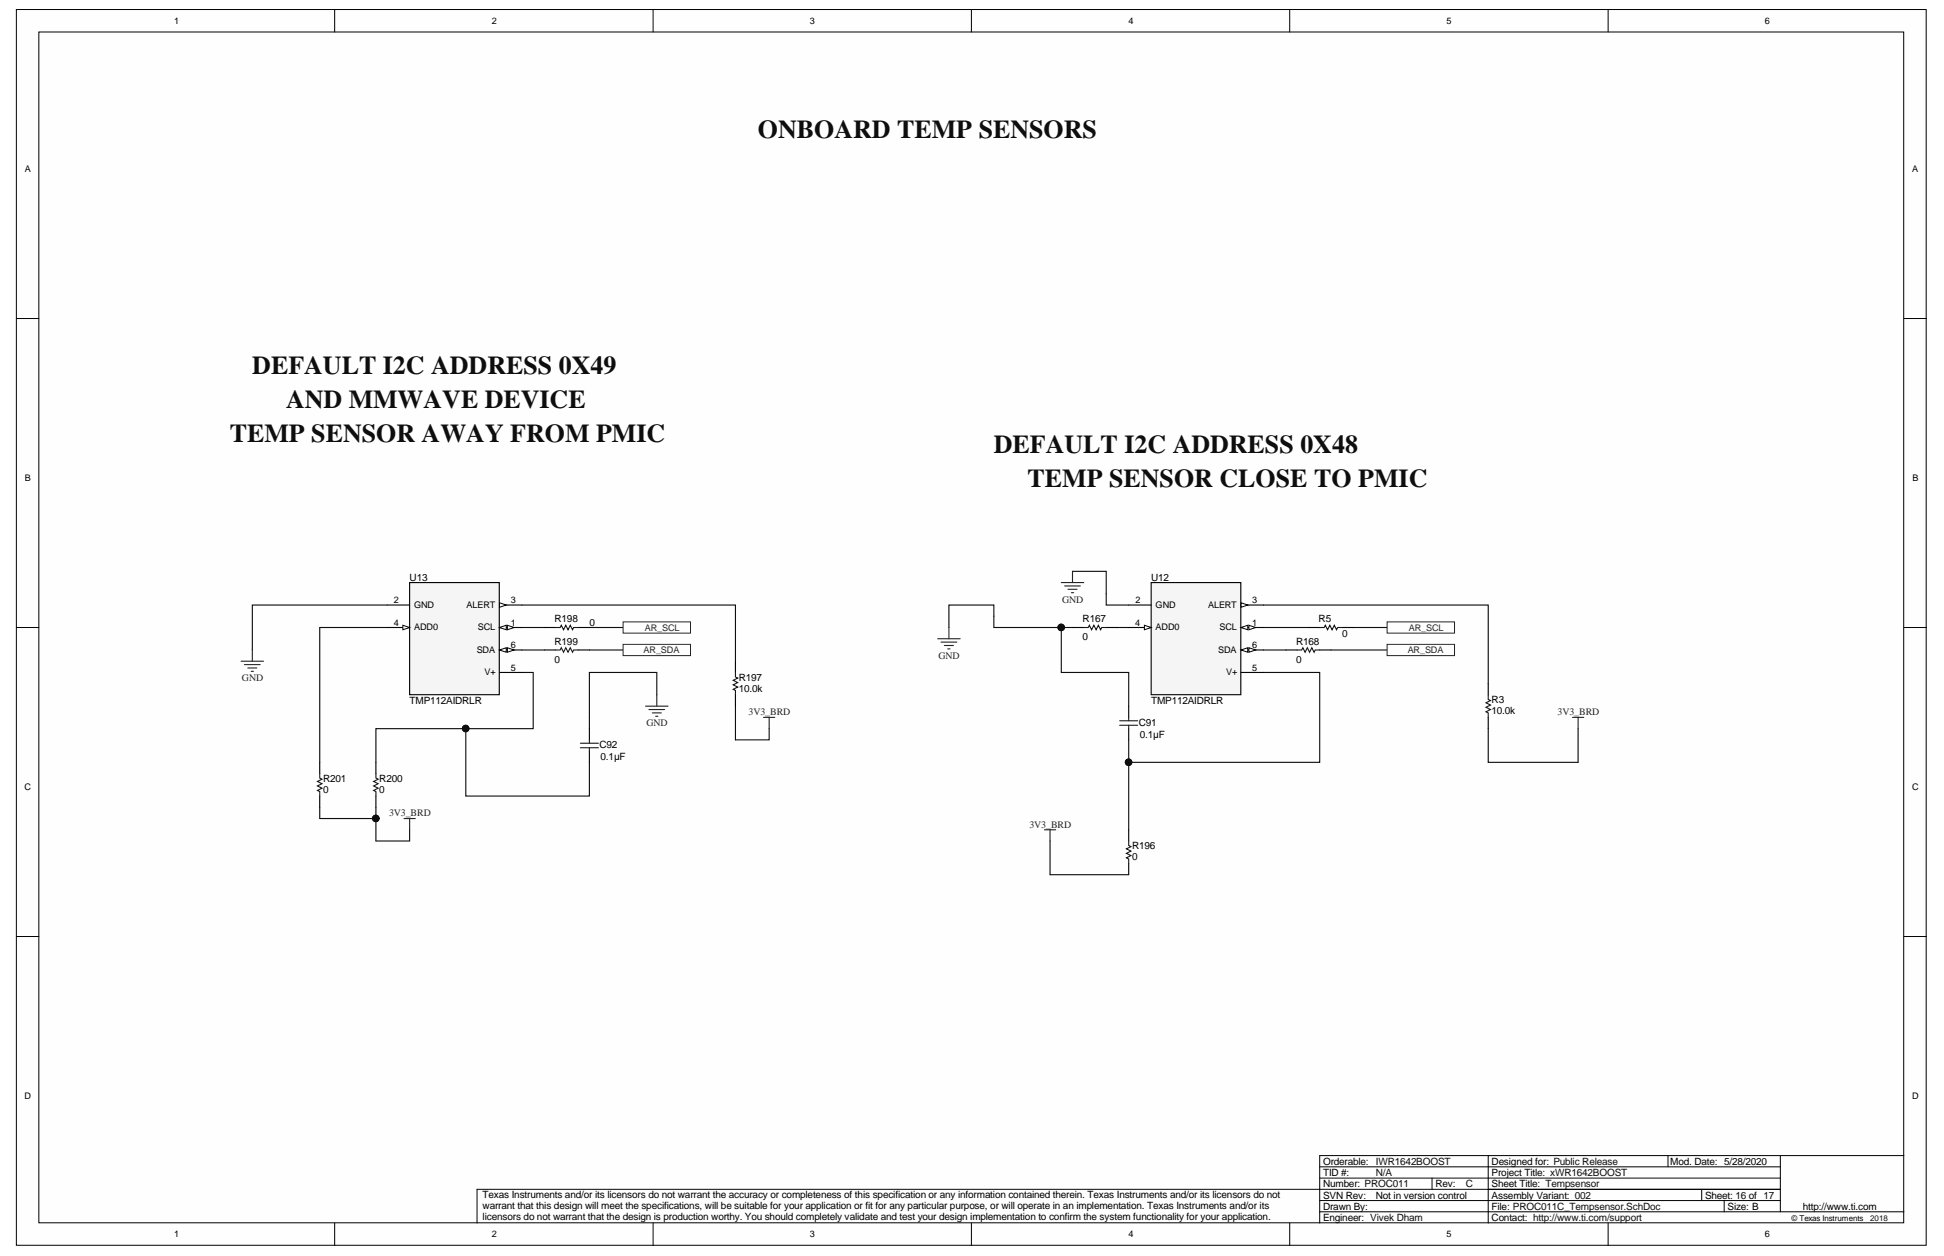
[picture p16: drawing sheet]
<svg xmlns="http://www.w3.org/2000/svg" width="432mm" height="279mm" viewBox="0 0 432 279" stroke-linecap="round" stroke-linejoin="round" font-family="sans-serif">
<defs><g id="words">
<g font-size="5.7" fill="#0e0e0e">
<text x="168.3" y="30.7">ONBOARD TEMP SENSORS</text>
<text x="56" y="83.1">DEFAULT I2C ADDRESS 0X49</text>
<text x="63.5" y="90.6">AND MMWAVE DEVICE</text>
<text x="51.1" y="98.1">TEMP SENSOR AWAY FROM PMIC</text>
<text x="220.8" y="100.6">DEFAULT I2C ADDRESS 0X48</text>
<text x="228.2" y="108.1">TEMP SENSOR CLOSE TO PMIC</text>
</g>
<g font-size="2.2">
<text x="91" y="129">U13</text>
<text x="255.7" y="129">U12</text>
<text x="123.2" y="138.2">R198</text>
<text x="123.2" y="143.2">R199</text>
<text x="130.9" y="139">0</text>
<text x="240.5" y="142.2">0</text>
<text x="240.5" y="138.2">R167</text>
<text x="287.9" y="143.2">R168</text>
<text x="292.9" y="138.2">R5</text>
<text x="298.1" y="141.5">0</text>
<text x="123.2" y="147.2">0</text>
<text x="287.9" y="147.2">0</text>
<text x="164.1" y="153.7">10.0k</text>
<text x="164.1" y="151.2">R197</text>
<text x="91" y="156.5">TMP112AIDRLR</text>
<text x="253" y="161.2">C91</text>
<text x="255.7" y="156.5">TMP112AIDRLR</text>
<text x="331.3" y="158.7">10.0k</text>
<text x="331.3" y="156.2">R3</text>
<text x="133.2" y="166.2">C92</text>
<text x="253.2" y="163.9">0.1µF</text>
<text x="71.8" y="173.7">R201</text>
<text x="84.2" y="173.7">R200</text>
<text x="133.4" y="168.9">0.1µF</text>
<text x="71.8" y="176.2">0</text>
<text x="84.2" y="176.2">0</text>
<text x="251.5" y="191.2">0</text>
<text x="251.5" y="188.7">R196</text>
<text x="293.9" y="263.8">Number: PROC011</text>
<text x="293.9" y="261.3">TID #:</text>
<text x="293.9" y="258.8">Orderable:</text>
<text x="318.8" y="263.8">Rev:</text>
<text x="331.3" y="263.8">Sheet Title: Tempsensor</text>
<text x="331.3" y="261.3">Project Title: xWR1642BOOST</text>
<text x="331.3" y="258.8">Designed for: Public Release</text>
<text x="371" y="258.8">Mod. Date: 5/28/2020</text>
<text x="107.2" y="266.2">Texas Instruments and/or its licensors do not warrant the accuracy or completeness of this specification or any information contained therein. Texas Instruments and/or its licensors do not</text>
<text x="107.2" y="268.7">warrant that this design will meet the specifications, will be suitable for your application or fit for any particular purpose, or will operate in an implementation. Texas Instruments and/or its</text>
<text x="293.9" y="268.8">Drawn By:</text>
<text x="293.9" y="266.3">SVN Rev:</text>
<text x="305.6" y="266.3">Not in version control</text>
<text x="331.3" y="268.8">File: PROC011C_Tempsensor.SchDoc</text>
<text x="331.3" y="266.3">Assembly Variant: 002</text>
<text x="378.7" y="266.3">Sheet: 16 of 17</text>
<text x="383.7" y="268.8">Size: B</text>
<text x="400.4" y="268.8">http://www.ti.com</text>
<text x="107.2" y="271.1">licensors do not warrant that the design is production worthy. You should completely validate and test your design implementation to confirm the system functionality for your application.</text>
<text x="293.9" y="271.3">Engineer: Vivek Dham</text>
<text x="331.3" y="271.3">Contact: http://www.ti.com/support</text>
</g>
<g font-size="2.2" fill="#262626">
<text x="235.9" y="133.9">GND</text>
<text x="208.5" y="146.4">GND</text>
<text x="53.7" y="151.4">GND</text>
<text x="143.6" y="161.3">GND</text>
<text x="166.3" y="158.9">3V3_BRD</text>
<text x="346" y="158.9">3V3_BRD</text>
<text x="86.4" y="181.4">3V3_BRD</text>
<text x="228.7" y="183.9">3V3_BRD</text>
</g>
<g font-size="2.2" fill="#0e0e0e">
<text x="305.6" y="261.3">N/A</text>
<text x="305.6" y="258.8">IWR1642BOOST</text>
<text x="325.6" y="263.8">C</text>
</g>
<g font-size="2">
<text x="38.7" y="5.3">1</text>
<text x="109.2" y="5.3">2</text>
<text x="179.9" y="5.3">3</text>
<text x="250.6" y="5.3">4</text>
<text x="321.3" y="5.3">5</text>
<text x="392" y="5.3">6</text>
<text x="5.5" y="38.3">A</text>
<text x="424.7" y="38.3">A</text>
<text x="5.5" y="106.9">B</text>
<text x="424.8" y="106.9">B</text>
<text x="87.5" y="134">2</text>
<text x="92" y="135">GND</text>
<text x="103.6" y="135">ALERT</text>
<text x="113.4" y="134">3</text>
<text x="252.2" y="134">2</text>
<text x="256.7" y="135">GND</text>
<text x="268.3" y="135">ALERT</text>
<text x="278.2" y="134">3</text>
<text x="87.5" y="139">4</text>
<text x="92" y="140">ADD0</text>
<text x="106.2" y="140">SCL</text>
<text x="113.4" y="139">1</text>
<text x="113.4" y="144">6</text>
<text x="252.2" y="139">4</text>
<text x="256.7" y="140">ADD0</text>
<text x="270.9" y="140">SCL</text>
<text x="278.2" y="139">1</text>
<text x="278.2" y="144">6</text>
<text x="105.9" y="145">SDA</text>
<text x="107.6" y="150">V+</text>
<text x="113.4" y="149">5</text>
<text x="270.6" y="145">SDA</text>
<text x="272.3" y="150">V+</text>
<text x="278.2" y="149">5</text>
<text x="5.5" y="175.6">C</text>
<text x="424.7" y="175.6">C</text>
<text x="5.5" y="244.2">D</text>
<text x="424.7" y="244.2">D</text>
<text x="38.7" y="274.9">1</text>
<text x="109.2" y="274.9">2</text>
<text x="179.9" y="274.9">3</text>
<text x="250.6" y="274.9">4</text>
<text x="321.3" y="274.9">5</text>
<text x="392" y="274.9">6</text>
</g>
<g font-size="2" fill="#262626">
<text x="143.2" y="140.1">AR_SCL</text>
<text x="312.9" y="140.1">AR_SCL</text>
<text x="143" y="145.1">AR_SDA</text>
<text x="312.7" y="145.1">AR_SDA</text>
</g>
<text font-size="1.8" x="397.9" y="271.3">© Texas Instruments</text>
<text font-size="1.8" fill="#0e0e0e" x="415.4" y="271.3">2018</text>
</g></defs>
<g fill="#fefefe" stroke="#000" stroke-width=".22">
<path d="M3.6 2.1h424.2v274.6h-424.2z"/>
<path d="M8.6 7.1h414.3v264.6h-414.3z"/>
</g>
<g fill="none" stroke="#000" stroke-width=".22">
<path d="M74.3 2.1v5M145.1 2.1v5M215.8 2.1v5M286.5 2.1v5M357.2 2.1v5M3.6 70.8h5M422.9 70.8h5M3.6 139.4h5M422.9 139.4h5M3.6 208.1h5M422.9 208.1h5M293.1 259.2h102.4"/>
<path d="M330.6 256.7h-37.5v15M370.5 256.7v2.5M395.5 256.7v12.5M422.9 256.7h-92.3v15M74.3 271.7v5M145.1 271.7v5M215.8 271.7v5M286.5 271.7v5M293.1 269.2h129.8M293.1 266.7h102.4M293.1 261.7h102.4M318.1 261.7v2.5"/>
<path d="M357.2 271.7v5M378 264.2v2.5M383 266.7v2.5M395.5 264.2h-289.5v7.5"/>
</g>
<path d="M220.8 136.9v2.5h14.9M248.2 139.4h2.5M280.7 149.4h12.4v20h-42.4v15M280.7 144.4h4.9M295.6 144.4h12.5M250.7 164.4v5" fill="none" stroke="#0e0e0e" stroke-width=".25"/>
<g fill="#0e0e0e" stroke="#0e0e0e" stroke-width=".22">
<circle cx="250.7" cy="169.3" r=".72"/>
<circle cx="235.7" cy="139.4" r=".72"/>
</g>
<path d="M210.8 139.4v2.5M208.3 141.9h5M209 142.7h3.5M209.8 143.4h2M210.5 144.2h.5M232 184.4h2.5M233.2 184.4v2.4" fill="none" stroke="#262626" stroke-width=".25"/>
<path d="M308.1 143.2h15v2.5h-15z" fill-rule="evenodd" fill="#fefefe" stroke="#262626" stroke-width=".22"/>
<path d="M280.7 134.4h49.9v17.5M280.7 139.4h9.9M300.6 139.4h7.5M330.6 161.9v7.5h19.9" fill="none" stroke="#0e0e0e" stroke-width=".25"/>
<path d="M349.3 159.4h2.5M350.5 159.4v2.5" fill="none" stroke="#262626" stroke-width=".25"/>
<path d="M308.1 138.2h15v2.5h-15z" fill-rule="evenodd" fill="#fefefe" stroke="#262626" stroke-width=".22"/>
<path d="M235.7 129.4h5M236.5 130.2h3.5M237.2 130.9h2M238 131.7h.5M238.2 126.9v2.5" fill="none" stroke="#262626" stroke-width=".25"/>
<path d="M115.9 139.4h5M130.9 139.4h7.5M245.7 131.9v2.5h5M115.9 144.4h5M130.9 144.4h7.5" fill="none" stroke="#0e0e0e" stroke-width=".25"/>
<g fill="#fefefe" stroke="#262626" stroke-width=".22">
<path d="M138.4 143.2h15v2.5h-15z" fill-rule="evenodd"/>
<path d="M138.4 138.2h15v2.5h-15z" fill-rule="evenodd"/>
</g>
<path d="M86 139.4h-15v30M115.9 134.4h47.5v12.5M238.2 139.4h-2.5v10h15v7.5M115.9 149.4h2.5v12.5h-34.9v7.5M163.4 156.9v7.5M71 179.4v2.5h12.5M83.5 179.4v7.4M103.5 161.9v15h27.4v-7.5" fill="none" stroke="#0e0e0e" stroke-width=".25"/>
<path d="M169.6 159.4h2.5M170.8 159.4v2.5M89.7 181.9h2.5M91 181.9v2.5" fill="none" stroke="#262626" stroke-width=".25"/>
<g fill="#0e0e0e" stroke="#0e0e0e" stroke-width=".22">
<circle cx="83.5" cy="181.8" r=".72"/>
<circle cx="103.4" cy="161.9" r=".72"/>
<circle cx="235.7" cy="139.4" r=".72"/>
</g>
<path d="M255.7 129.4h19.9v24.9h-19.9z" fill="#f5f5f5" stroke="#000" stroke-width=".25"/>
<path d="M275.7 139.4h5" fill="none" stroke="#000" stroke-width=".25"/>
<path d="M275.7 139.4l1.5-.5v1z" fill="#fefefe"/>
<path d="M275.7 139.4l1.5-.5v1z" fill="none" stroke="#000" stroke-width=".22"/>
<path d="M277.4 138.9l1.5 .5-1.5 .5z" fill="#fefefe"/>
<path d="M277.4 138.9l1.5 .5-1.5 .5z" fill="none" stroke="#000" stroke-width=".22"/>
<path d="M250.7 134.4h5M275.7 134.4h5" fill="none" stroke="#000" stroke-width=".25"/>
<path d="M275.7 133.9l1.5 .5-1.5 .5z" fill="#fefefe"/>
<path d="M275.7 133.9l1.5 .5-1.5 .5z" fill="none" stroke="#000" stroke-width=".22"/>
<path d="M250.7 139.4h5" fill="none" stroke="#000" stroke-width=".25"/>
<path d="M254.2 138.9l1.5 .5-1.5 .5z" fill="#fefefe"/>
<path d="M254.2 138.9l1.5 .5-1.5 .5z" fill="none" stroke="#000" stroke-width=".22"/>
<path d="M275.7 149.4h5M275.7 144.4h5" fill="none" stroke="#000" stroke-width=".25"/>
<path d="M275.7 144.4l1.5-.5v1z" fill="#fefefe"/>
<path d="M275.7 144.4l1.5-.5v1z" fill="none" stroke="#000" stroke-width=".22"/>
<path d="M277.4 143.9l1.5 .5-1.5 .5z" fill="#fefefe"/>
<path d="M277.4 143.9l1.5 .5-1.5 .5z" fill="none" stroke="#000" stroke-width=".22"/>
<path d="M91 129.4h19.9v24.9h-19.9z" fill="#f5f5f5" stroke="#000" stroke-width=".25"/>
<path d="M110.9 139.4h5" fill="none" stroke="#000" stroke-width=".25"/>
<path d="M110.9 139.4l1.5-.5v1z" fill="#fefefe"/>
<path d="M110.9 139.4l1.5-.5v1z" fill="none" stroke="#000" stroke-width=".22"/>
<path d="M112.7 138.9l1.5 .5-1.5 .5z" fill="#fefefe"/>
<path d="M112.7 138.9l1.5 .5-1.5 .5z" fill="none" stroke="#000" stroke-width=".22"/>
<path d="M86 134.4h5M110.9 134.4h5" fill="none" stroke="#000" stroke-width=".25"/>
<path d="M110.9 133.9l1.5 .5-1.5 .5z" fill="#fefefe"/>
<path d="M110.9 133.9l1.5 .5-1.5 .5z" fill="none" stroke="#000" stroke-width=".22"/>
<path d="M86 139.4h5" fill="none" stroke="#000" stroke-width=".25"/>
<path d="M89.5 138.9l1.5 .5-1.5 .5z" fill="#fefefe"/>
<path d="M89.5 138.9l1.5 .5-1.5 .5z" fill="none" stroke="#000" stroke-width=".22"/>
<path d="M110.9 149.4h5M110.9 144.4h5" fill="none" stroke="#000" stroke-width=".25"/>
<path d="M110.9 144.4l1.5-.5v1z" fill="#fefefe"/>
<path d="M110.9 144.4l1.5-.5v1z" fill="none" stroke="#000" stroke-width=".22"/>
<path d="M112.7 143.9l1.5 .5-1.5 .5z" fill="#fefefe"/>
<path d="M112.7 143.9l1.5 .5-1.5 .5z" fill="none" stroke="#000" stroke-width=".22"/>
<g fill="none" stroke="#000" stroke-width=".25">
<path d="M120.9 139.4h2.5M128.4 139.4h2.5M238.2 139.4h2.5M245.7 139.4h2.5M290.6 139.4h2.5M298.1 139.4h2.5M120.9 144.4h2.5M128.4 144.4h2.5M163.4 146.9v2.5M163.4 154.4v2.5M250.7 156.9v2.5M285.6 144.4h2.5"/>
<path d="M293.1 144.4h2.5M330.6 151.9v2.5M330.6 159.4v2.5M71 169.4v2.5M71 176.9v2.5M83.5 169.4v2.5M83.5 176.9v2.5M130.9 161.9v2.5M130.9 166.9v2.5M250.7 161.9v2.5M250.7 184.4v2.4M250.7 191.8v2.5"/>
</g>
<g fill="none" stroke="#1c1c1c" stroke-width=".25">
<path d="M123.4 139.4h1l.3-.5 .5 1 .5-1 .5 1 .5-1 .5 1 .2-.5h1M240.7 139.4h1l.3-.5 .5 1 .5-1 .5 1 .5-1 .5 1 .2-.5h1M293.1 139.4h1l.3-.5 .5 1 .5-1 .5 1 .5-1 .5 1 .2-.5h1M123.4 144.4h1l.3-.5 .5 1 .5-1 .5 1 .5-1 .5 1 .2-.5h1M163.4 149.4v1l.5 .2-1 .5 1 .5-1 .5 1 .5-1 .5 .5 .3v1M250.7 159.4v.7M288.1 144.4h1l.3-.5 .5 1 .5-1 .5 1 .5-1 .5 1 .2-.5h1M330.6 154.4v1l.5 .2-1 .5 1 .5-1 .5 1 .5-1 .5 .5 .3v1M71 171.9v1l.5 .2-1 .5 1 .5-1 .5 1 .5-1 .5 .5 .3v1M83.5 171.9v1l.5 .2-1 .5 1 .5-1 .5 1 .5-1 .5 .5 .3v1M128.9 165.1h4M128.9 166.1h4"/>
<path d="M130.9 164.4v.7M130.9 166.1v.8M248.7 160.1h4M248.7 161.1h4M250.7 161.1v.8M250.7 186.8v1l.5 .3-1 .5 1 .5-1 .5 1 .5-1 .5 .5 .2v1"/>
</g>
<path d="M53.5 146.9h5M54.3 147.7h3.5M55 148.4h2M55.8 149.2h.5M56 144.4v2.5M143.4 156.9h5M144.1 157.6h3.5M144.9 158.4h2M145.6 159.1h.5M145.9 154.4v2.5" fill="none" stroke="#262626" stroke-width=".25"/>
<path d="M86 134.4h-30v10M220.8 136.9v-2.5h-10v5M238.2 126.9h7.5v5M145.9 154.4v-5h-15v12.5M170.8 161.9v2.5h-7.4M350.5 161.9v7.5M91 184.4v2.4h-7.5M233.2 186.8v7.5h17.5" fill="none" stroke="#0e0e0e" stroke-width=".25"/>
<use href="#words"/>
</svg>
